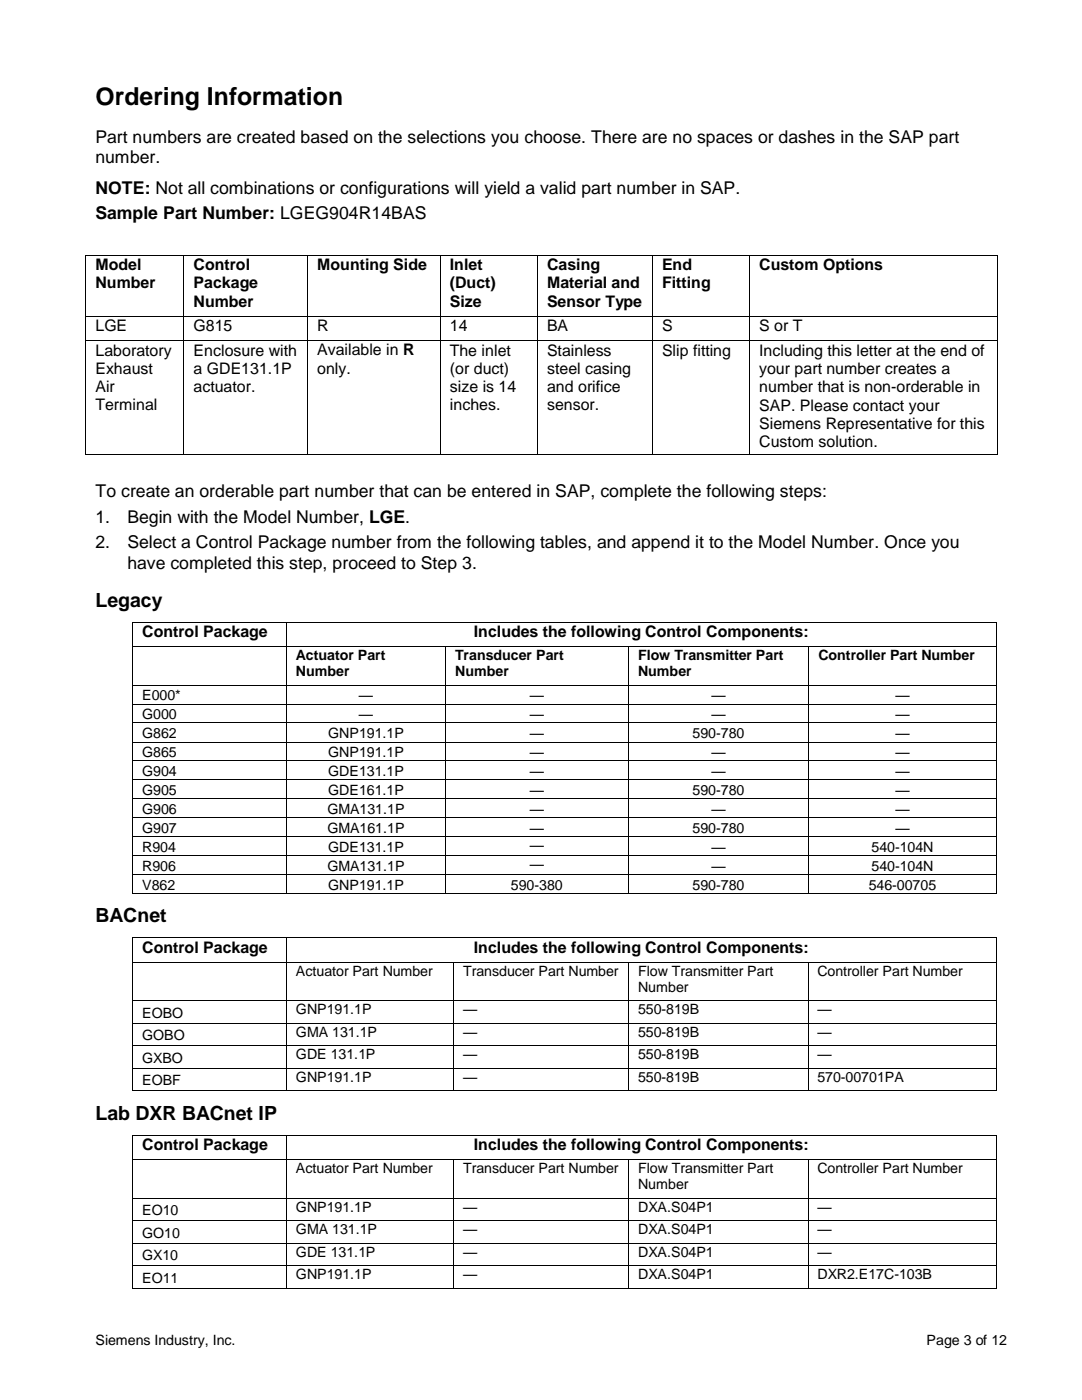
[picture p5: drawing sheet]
<svg xmlns="http://www.w3.org/2000/svg" width="216mm" height="279mm" viewBox="0 0 216 279" stroke-linecap="round" stroke-linejoin="round" font-family="sans-serif">
<defs><g id="words">
<text font-size="5" x="19" y="21">Ordering Information</text>
<g font-size="3.9">
<text x="19" y="121">Legacy</text>
<text x="19" y="184">BACnet</text>
<text x="19" y="223.5">Lab DXR BACnet IP</text>
</g>
<g font-size="3.5">
<text x="19" y="28.5">Part numbers are created based on the selections you choose. There are no spaces or dashes in the SAP part</text>
<text x="19" y="32.6">number.</text>
<text x="19" y="38.7">NOTE: Not all combinations or configurations will yield a valid part number in SAP.</text>
<text x="19" y="43.8">Sample Part Number: LGEG904R14BAS</text>
<text x="19" y="99.2">To create an orderable part number that can be entered in SAP, complete the following steps:</text>
<text x="19" y="104.3">1.</text>
<text x="25.4" y="104.3">Begin with the Model Number, LGE.</text>
<text x="19" y="109.4">2.</text>
<text x="25.4" y="109.4">Select a Control Package number from the following tables, and append it to the Model Number. Once you</text>
<text x="25.4" y="113.5">have completed this step, proceed to Step 3.</text>
</g>
<g font-size="3.2">
<text x="19" y="53.9">Model</text>
<text x="38.6" y="53.9">Control</text>
<text x="63.3" y="53.9">Mounting Side</text>
<text x="89.8" y="53.9">Inlet</text>
<text x="109.2" y="53.9">Casing</text>
<text x="132.1" y="53.9">End</text>
<text x="151.5" y="53.9">Custom Options</text>
<text x="19" y="57.5">Number</text>
<text x="38.6" y="57.5">Package</text>
<text x="89.8" y="57.5">(Duct)</text>
<text x="109.2" y="57.5">Material and</text>
<text x="132.1" y="57.5">Fitting</text>
<text x="38.6" y="61.2">Number</text>
<text x="89.8" y="61.2">Size</text>
<text x="109.2" y="61.2">Sensor Type</text>
<text x="19" y="66.1">LGE</text>
<text x="19" y="71">Laboratory</text>
<text x="38.6" y="66.1">G815</text>
<text x="38.6" y="71">Enclosure with</text>
<text x="63.3" y="66.1">R</text>
<text x="63.3" y="70.9">Available in R</text>
<text x="89.8" y="66.1">14</text>
<text x="89.8" y="71">The inlet</text>
<text x="109.2" y="66.1">BA</text>
<text x="109.2" y="71">Stainless</text>
<text x="132.1" y="66.1">S</text>
<text x="132.1" y="71">Slip fitting</text>
<text x="151.5" y="66.1">S or T</text>
<text x="151.5" y="71">Including this letter at the end of</text>
<text x="19" y="74.7">Exhaust</text>
<text x="38.6" y="74.7">a GDE131.1P</text>
<text x="63.3" y="74.6">only.</text>
<text x="89.8" y="74.7">(or duct)</text>
<text x="109.2" y="74.7">steel casing</text>
<text x="151.5" y="74.7">your part number creates a</text>
<text x="19" y="78.3">Air</text>
<text x="19" y="81.9">Terminal</text>
<text x="38.6" y="78.3">actuator.</text>
<text x="89.8" y="78.3">size is 14</text>
<text x="89.8" y="81.9">inches.</text>
<text x="109.2" y="78.3">and orifice</text>
<text x="109.2" y="81.9">sensor.</text>
<text x="151.5" y="78.3">number that is non-orderable in</text>
<text x="151.5" y="82">SAP. Please contact your</text>
<text x="151.5" y="85.6">Siemens Representative for this</text>
<text x="151.5" y="89.2">Custom solution.</text>
<text x="28.4" y="127.1">Control Package</text>
<text x="94.5" y="127.1">Includes the following Control Components:</text>
<text x="28.4" y="190.1">Control Package</text>
<text x="94.5" y="190.1">Includes the following Control Components:</text>
<text x="28.4" y="229.5">Control Package</text>
<text x="94.5" y="229.5">Includes the following Control Components:</text>
</g>
<g font-size="2.8">
<text x="59.1" y="131.7">Actuator Part</text>
<text x="90.8" y="131.7">Transducer Part</text>
<text x="127.3" y="131.7">Flow Transmitter Part</text>
<text x="163.3" y="131.7">Controller Part Number</text>
<text x="59.1" y="134.9">Number</text>
<text x="90.8" y="134.9">Number</text>
<text x="127.3" y="134.9">Number</text>
<text x="28.4" y="139.8">E000*</text>
<text x="28.4" y="143.5">G000</text>
<text x="71.6" y="139.8">—</text>
<text x="71.6" y="143.5">—</text>
<text x="105.7" y="139.8">—</text>
<text x="105.7" y="143.5">—</text>
<text x="142" y="139.8">—</text>
<text x="142" y="143.5">—</text>
<text x="178.7" y="139.8">—</text>
<text x="178.7" y="143.5">—</text>
<text x="28.4" y="147.3">G862</text>
<text x="65.5" y="147.3">GNP191.1P</text>
<text x="105.7" y="147.3">—</text>
<text x="138.2" y="147.3">590-780</text>
<text x="178.7" y="147.3">—</text>
<text x="28.4" y="151.1">G865</text>
<text x="28.4" y="154.9">G904</text>
<text x="65.5" y="151.1">GNP191.1P</text>
<text x="65.5" y="154.9">GDE131.1P</text>
<text x="105.7" y="151.1">—</text>
<text x="105.7" y="154.9">—</text>
<text x="142" y="151.1">—</text>
<text x="142" y="154.9">—</text>
<text x="178.7" y="151.1">—</text>
<text x="178.7" y="154.9">—</text>
<text x="28.4" y="158.6">G905</text>
<text x="65.5" y="158.6">GDE161.1P</text>
<text x="105.7" y="158.6">—</text>
<text x="138.2" y="158.6">590-780</text>
<text x="178.7" y="158.6">—</text>
<text x="28.4" y="162.4">G906</text>
<text x="28.4" y="166.2">G907</text>
<text x="65.3" y="162.4">GMA131.1P</text>
<text x="65.3" y="166.2">GMA161.1P</text>
<text x="105.7" y="162.4">—</text>
<text x="105.7" y="166.2">—</text>
<text x="138.2" y="166.2">590-780</text>
<text x="142" y="162.4">—</text>
<text x="178.7" y="162.4">—</text>
<text x="178.7" y="166.2">—</text>
<text x="28.4" y="170">R904</text>
<text x="28.4" y="173.8">R906</text>
<text x="65.3" y="173.8">GMA131.1P</text>
<text x="65.5" y="170">GDE131.1P</text>
<text x="105.7" y="169.7">—</text>
<text x="105.7" y="173.4">—</text>
<text x="142" y="170">—</text>
<text x="142" y="173.8">—</text>
<text x="173.9" y="170">540-104N</text>
<text x="173.9" y="173.8">540-104N</text>
<text x="28.4" y="177.5">V862</text>
<text x="65.5" y="177.5">GNP191.1P</text>
<text x="102" y="177.5">590-380</text>
<text x="138.2" y="177.5">590-780</text>
<text x="173.3" y="177.5">546-00705</text>
<text x="59.1" y="194.7">Actuator Part Number</text>
<text x="92.4" y="194.7">Transducer Part Number</text>
<text x="127.3" y="194.7">Flow Transmitter Part</text>
<text x="127.3" y="198">Number</text>
<text x="163.1" y="194.7">Controller Part Number</text>
<text x="28.4" y="203.1">EOBO</text>
<text x="59.1" y="202.5">GNP191.1P</text>
<text x="92.4" y="202.5">—</text>
<text x="127.3" y="202.5">550-819B</text>
<text x="163.1" y="202.5">—</text>
<text x="28.4" y="207.6">GOBO</text>
<text x="59.1" y="206.9">GMA 131.1P</text>
<text x="92.4" y="206.9">—</text>
<text x="127.3" y="206.9">550-819B</text>
<text x="163.1" y="206.9">—</text>
<text x="28.4" y="212.1">GXBO</text>
<text x="59.1" y="211.4">GDE 131.1P</text>
<text x="59.1" y="215.9">GNP191.1P</text>
<text x="92.4" y="211.4">—</text>
<text x="92.4" y="215.9">—</text>
<text x="127.3" y="211.4">550-819B</text>
<text x="127.3" y="215.9">550-819B</text>
<text x="163.1" y="211.4">—</text>
<text x="163.1" y="215.9">570-00701PA</text>
<text x="28.4" y="216.6">EOBF</text>
<text x="59.1" y="234.1">Actuator Part Number</text>
<text x="92.4" y="234.1">Transducer Part Number</text>
<text x="127.3" y="234.1">Flow Transmitter Part</text>
<text x="127.3" y="237.4">Number</text>
<text x="163.1" y="234.1">Controller Part Number</text>
<text x="28.4" y="242.6">EO10</text>
<text x="59.1" y="241.8">GNP191.1P</text>
<text x="92.4" y="241.8">—</text>
<text x="127.3" y="241.8">DXA.S04P1</text>
<text x="163.1" y="241.8">—</text>
<text x="28.4" y="247">GO10</text>
<text x="28.4" y="251.5">GX10</text>
<text x="59.1" y="246.3">GMA 131.1P</text>
<text x="59.1" y="250.8">GDE 131.1P</text>
<text x="92.4" y="246.3">—</text>
<text x="92.4" y="250.8">—</text>
<text x="127.3" y="246.3">DXA.S04P1</text>
<text x="127.3" y="250.8">DXA.S04P1</text>
<text x="163.1" y="246.3">—</text>
<text x="163.1" y="250.8">—</text>
<text x="28.4" y="256">EO11</text>
<text x="59.1" y="255.3">GNP191.1P</text>
<text x="92.4" y="255.3">—</text>
<text x="127.3" y="255.3">DXA.S04P1</text>
<text x="163.1" y="255.3">DXR2.E17C-103B</text>
<text x="19" y="268.3">Siemens Industry, Inc.</text>
<text x="184.9" y="268.3">Page 3 of 12</text>
</g>
</g></defs>
<g fill="#000">
<path d="M17.1 50.8h.1v.2h-.1z" fill-rule="evenodd"/>
<path d="M17.1 50.8h.1v.2h-.1z" fill-rule="evenodd"/>
<path d="M36.6 50.8h.2v.2h-.2z" fill-rule="evenodd"/>
<path d="M61.3 50.8h.2v.2h-.2z" fill-rule="evenodd"/>
<path d="M87.8 50.8h.1v.2h-.1z" fill-rule="evenodd"/>
<path d="M107.2 50.8h.1v.2h-.1z" fill-rule="evenodd"/>
<path d="M130.1 50.8h.2v.2h-.2z" fill-rule="evenodd"/>
<path d="M149.5 50.8h.2v.2h-.2z" fill-rule="evenodd"/>
<path d="M198.9 50.8h.2v.2h-.2z" fill-rule="evenodd"/>
<path d="M198.9 50.8h.2v.2h-.2z" fill-rule="evenodd"/>
<path d="M17.1 63h.1v.2h-.1z" fill-rule="evenodd"/>
<path d="M17.1 67.9h.1v.1h-.1z" fill-rule="evenodd"/>
<path d="M36.6 63h.2v.2h-.2z" fill-rule="evenodd"/>
<path d="M36.6 67.9h.2v.1h-.2z" fill-rule="evenodd"/>
<path d="M61.3 63h.2v.2h-.2z" fill-rule="evenodd"/>
<path d="M61.3 67.9h.2v.1h-.2z" fill-rule="evenodd"/>
<path d="M87.8 63h.1v.2h-.1z" fill-rule="evenodd"/>
<path d="M87.8 67.9h.1v.1h-.1z" fill-rule="evenodd"/>
<path d="M107.2 63h.1v.2h-.1z" fill-rule="evenodd"/>
<path d="M107.2 67.9h.1v.1h-.1z" fill-rule="evenodd"/>
<path d="M130.1 63h.2v.2h-.2z" fill-rule="evenodd"/>
<path d="M130.1 67.9h.2v.1h-.2z" fill-rule="evenodd"/>
<path d="M149.5 63h.2v.2h-.2z" fill-rule="evenodd"/>
<path d="M149.5 67.9h.2v.1h-.2z" fill-rule="evenodd"/>
<path d="M198.9 63h.2v.2h-.2z" fill-rule="evenodd"/>
<path d="M198.9 67.9h.2v.1h-.2z" fill-rule="evenodd"/>
<path d="M17.1 90.7h.1v.2h-.1z" fill-rule="evenodd"/>
<path d="M17.1 90.7h.1v.2h-.1z" fill-rule="evenodd"/>
<path d="M36.6 90.7h.2v.2h-.2z" fill-rule="evenodd"/>
<path d="M61.3 90.7h.2v.2h-.2z" fill-rule="evenodd"/>
<path d="M87.8 90.7h.1v.2h-.1z" fill-rule="evenodd"/>
<path d="M107.2 90.7h.1v.2h-.1z" fill-rule="evenodd"/>
<path d="M130.1 90.7h.2v.2h-.2z" fill-rule="evenodd"/>
<path d="M149.5 90.7h.2v.2h-.2z" fill-rule="evenodd"/>
<path d="M198.9 90.7h.2v.2h-.2z" fill-rule="evenodd"/>
<path d="M198.9 90.7h.2v.2h-.2z" fill-rule="evenodd"/>
<path d="M26.4 124.1h.2v.1h-.2z" fill-rule="evenodd"/>
<path d="M26.4 124.1h.2v.1h-.2z" fill-rule="evenodd"/>
<path d="M26.4 129h.2v.1h-.2z" fill-rule="evenodd"/>
<path d="M26.4 136.7h.2v.1h-.2z" fill-rule="evenodd"/>
<path d="M57.1 124.1h.1v.1h-.1z" fill-rule="evenodd"/>
<path d="M57.1 129h.1v.1h-.1z" fill-rule="evenodd"/>
<path d="M57.1 136.7h.1v.1h-.1z" fill-rule="evenodd"/>
<path d="M88.8 129h.2v.1h-.2z" fill-rule="evenodd"/>
<path d="M88.8 136.7h.2v.1h-.2z" fill-rule="evenodd"/>
<path d="M125.4 129h.1v.1h-.1z" fill-rule="evenodd"/>
<path d="M125.4 136.7h.1v.1h-.1z" fill-rule="evenodd"/>
<path d="M161.3 129h.2v.1h-.2z" fill-rule="evenodd"/>
<path d="M161.3 136.7h.2v.1h-.2z" fill-rule="evenodd"/>
<path d="M198.7 124.1h.2v.1h-.2z" fill-rule="evenodd"/>
<path d="M198.7 124.1h.2v.1h-.2z" fill-rule="evenodd"/>
<path d="M198.7 129h.2v.1h-.2z" fill-rule="evenodd"/>
<path d="M198.7 136.7h.2v.1h-.2z" fill-rule="evenodd"/>
<path d="M26.4 140.4h.2v.2h-.2z" fill-rule="evenodd"/>
<path d="M26.4 144.2h.2v.2h-.2z" fill-rule="evenodd"/>
<path d="M26.4 148h.2v.2h-.2z" fill-rule="evenodd"/>
<path d="M26.4 151.8h.2v.2h-.2z" fill-rule="evenodd"/>
<path d="M26.4 155.6h.2v.1h-.2z" fill-rule="evenodd"/>
<path d="M26.4 159.3h.2v.2h-.2z" fill-rule="evenodd"/>
<path d="M57.1 140.4h.1v.2h-.1z" fill-rule="evenodd"/>
<path d="M57.1 144.2h.1v.2h-.1z" fill-rule="evenodd"/>
<path d="M57.1 148h.1v.2h-.1z" fill-rule="evenodd"/>
<path d="M57.1 151.8h.1v.2h-.1z" fill-rule="evenodd"/>
<path d="M57.1 155.6h.1v.1h-.1z" fill-rule="evenodd"/>
<path d="M57.1 159.3h.1v.2h-.1z" fill-rule="evenodd"/>
<path d="M88.8 140.4h.2v.2h-.2z" fill-rule="evenodd"/>
<path d="M88.8 144.2h.2v.2h-.2z" fill-rule="evenodd"/>
<path d="M88.8 148h.2v.2h-.2z" fill-rule="evenodd"/>
<path d="M88.8 151.8h.2v.2h-.2z" fill-rule="evenodd"/>
<path d="M88.8 155.6h.2v.1h-.2z" fill-rule="evenodd"/>
<path d="M88.8 159.3h.2v.2h-.2z" fill-rule="evenodd"/>
<path d="M125.4 140.4h.1v.2h-.1z" fill-rule="evenodd"/>
<path d="M125.4 144.2h.1v.2h-.1z" fill-rule="evenodd"/>
<path d="M125.4 148h.1v.2h-.1z" fill-rule="evenodd"/>
<path d="M125.4 151.8h.1v.2h-.1z" fill-rule="evenodd"/>
<path d="M125.4 155.6h.1v.1h-.1z" fill-rule="evenodd"/>
<path d="M125.4 159.3h.1v.2h-.1z" fill-rule="evenodd"/>
<path d="M161.3 140.4h.2v.2h-.2z" fill-rule="evenodd"/>
<path d="M161.3 144.2h.2v.2h-.2z" fill-rule="evenodd"/>
<path d="M161.3 148h.2v.2h-.2z" fill-rule="evenodd"/>
<path d="M161.3 151.8h.2v.2h-.2z" fill-rule="evenodd"/>
<path d="M161.3 155.6h.2v.1h-.2z" fill-rule="evenodd"/>
<path d="M161.3 159.3h.2v.2h-.2z" fill-rule="evenodd"/>
<path d="M198.7 140.4h.2v.2h-.2z" fill-rule="evenodd"/>
<path d="M198.7 144.2h.2v.2h-.2z" fill-rule="evenodd"/>
<path d="M198.7 148h.2v.2h-.2z" fill-rule="evenodd"/>
<path d="M198.7 151.8h.2v.2h-.2z" fill-rule="evenodd"/>
<path d="M198.7 155.6h.2v.1h-.2z" fill-rule="evenodd"/>
<path d="M198.7 159.3h.2v.2h-.2z" fill-rule="evenodd"/>
<path d="M26.4 163.1h.2v.2h-.2z" fill-rule="evenodd"/>
<path d="M26.4 166.9h.2v.1h-.2z" fill-rule="evenodd"/>
<path d="M26.4 170.7h.2v.1h-.2z" fill-rule="evenodd"/>
<path d="M26.4 174.4h.2v.2h-.2z" fill-rule="evenodd"/>
<path d="M26.4 178.2h.2v.2h-.2z" fill-rule="evenodd"/>
<path d="M26.4 178.2h.2v.2h-.2z" fill-rule="evenodd"/>
<path d="M57.1 163.1h.1v.2h-.1z" fill-rule="evenodd"/>
<path d="M57.1 166.9h.1v.1h-.1z" fill-rule="evenodd"/>
<path d="M57.1 170.7h.1v.1h-.1z" fill-rule="evenodd"/>
<path d="M57.1 174.4h.1v.2h-.1z" fill-rule="evenodd"/>
<path d="M57.1 178.2h.1v.2h-.1z" fill-rule="evenodd"/>
<path d="M88.8 163.1h.2v.2h-.2z" fill-rule="evenodd"/>
<path d="M88.8 166.9h.2v.1h-.2z" fill-rule="evenodd"/>
<path d="M88.8 170.7h.2v.1h-.2z" fill-rule="evenodd"/>
<path d="M88.8 174.4h.2v.2h-.2z" fill-rule="evenodd"/>
<path d="M88.8 178.2h.2v.2h-.2z" fill-rule="evenodd"/>
<path d="M125.4 163.1h.1v.2h-.1z" fill-rule="evenodd"/>
<path d="M125.4 166.9h.1v.1h-.1z" fill-rule="evenodd"/>
<path d="M125.4 170.7h.1v.1h-.1z" fill-rule="evenodd"/>
<path d="M125.4 174.4h.1v.2h-.1z" fill-rule="evenodd"/>
<path d="M125.4 178.2h.1v.2h-.1z" fill-rule="evenodd"/>
<path d="M161.3 163.1h.2v.2h-.2z" fill-rule="evenodd"/>
<path d="M161.3 166.9h.2v.1h-.2z" fill-rule="evenodd"/>
<path d="M161.3 170.7h.2v.1h-.2z" fill-rule="evenodd"/>
<path d="M161.3 174.4h.2v.2h-.2z" fill-rule="evenodd"/>
<path d="M161.3 178.2h.2v.2h-.2z" fill-rule="evenodd"/>
<path d="M198.7 163.1h.2v.2h-.2z" fill-rule="evenodd"/>
<path d="M198.7 166.9h.2v.1h-.2z" fill-rule="evenodd"/>
<path d="M198.7 170.7h.2v.1h-.2z" fill-rule="evenodd"/>
<path d="M198.7 174.4h.2v.2h-.2z" fill-rule="evenodd"/>
<path d="M198.7 178.2h.2v.2h-.2z" fill-rule="evenodd"/>
<path d="M198.7 178.2h.2v.2h-.2z" fill-rule="evenodd"/>
<path d="M26.4 187.1h.2v.1h-.2z" fill-rule="evenodd"/>
<path d="M26.4 187.1h.2v.1h-.2z" fill-rule="evenodd"/>
<path d="M26.4 192h.2v.1h-.2z" fill-rule="evenodd"/>
<path d="M26.4 199.7h.2v.1h-.2z" fill-rule="evenodd"/>
<path d="M57.1 187.1h.1v.1h-.1z" fill-rule="evenodd"/>
<path d="M57.1 192h.1v.1h-.1z" fill-rule="evenodd"/>
<path d="M57.1 199.7h.1v.1h-.1z" fill-rule="evenodd"/>
<path d="M90.4 192h.2v.1h-.2z" fill-rule="evenodd"/>
<path d="M90.4 199.7h.2v.1h-.2z" fill-rule="evenodd"/>
<path d="M125.4 192h.1v.1h-.1z" fill-rule="evenodd"/>
<path d="M125.4 199.7h.1v.1h-.1z" fill-rule="evenodd"/>
<path d="M161.1 192h.2v.1h-.2z" fill-rule="evenodd"/>
<path d="M161.1 199.7h.2v.1h-.2z" fill-rule="evenodd"/>
<path d="M198.7 187.1h.2v.1h-.2z" fill-rule="evenodd"/>
<path d="M198.7 187.1h.2v.1h-.2z" fill-rule="evenodd"/>
<path d="M198.7 192h.2v.1h-.2z" fill-rule="evenodd"/>
<path d="M198.7 199.7h.2v.1h-.2z" fill-rule="evenodd"/>
<path d="M26.4 204.2h.2v.1h-.2z" fill-rule="evenodd"/>
<path d="M26.4 208.6h.2v.2h-.2z" fill-rule="evenodd"/>
<path d="M26.4 213.1h.2v.2h-.2z" fill-rule="evenodd"/>
<path d="M26.4 217.6h.2v.2h-.2z" fill-rule="evenodd"/>
<path d="M26.4 217.6h.2v.2h-.2z" fill-rule="evenodd"/>
<path d="M57.1 204.2h.1v.1h-.1z" fill-rule="evenodd"/>
<path d="M57.1 208.6h.1v.2h-.1z" fill-rule="evenodd"/>
<path d="M57.1 213.1h.1v.2h-.1z" fill-rule="evenodd"/>
<path d="M57.1 217.6h.1v.2h-.1z" fill-rule="evenodd"/>
<path d="M90.4 204.2h.2v.1h-.2z" fill-rule="evenodd"/>
<path d="M90.4 208.6h.2v.2h-.2z" fill-rule="evenodd"/>
<path d="M90.4 213.1h.2v.2h-.2z" fill-rule="evenodd"/>
<path d="M90.4 217.6h.2v.2h-.2z" fill-rule="evenodd"/>
<path d="M125.4 204.2h.1v.1h-.1z" fill-rule="evenodd"/>
<path d="M125.4 208.6h.1v.2h-.1z" fill-rule="evenodd"/>
<path d="M125.4 213.1h.1v.2h-.1z" fill-rule="evenodd"/>
<path d="M125.4 217.6h.1v.2h-.1z" fill-rule="evenodd"/>
<path d="M161.1 204.2h.2v.1h-.2z" fill-rule="evenodd"/>
<path d="M161.1 208.6h.2v.2h-.2z" fill-rule="evenodd"/>
<path d="M161.1 213.1h.2v.2h-.2z" fill-rule="evenodd"/>
<path d="M161.1 217.6h.2v.2h-.2z" fill-rule="evenodd"/>
<path d="M198.7 204.2h.2v.1h-.2z" fill-rule="evenodd"/>
<path d="M198.7 208.6h.2v.2h-.2z" fill-rule="evenodd"/>
<path d="M198.7 213.1h.2v.2h-.2z" fill-rule="evenodd"/>
<path d="M198.7 217.6h.2v.2h-.2z" fill-rule="evenodd"/>
<path d="M198.7 217.6h.2v.2h-.2z" fill-rule="evenodd"/>
<path d="M26.4 226.5h.2v.1h-.2z" fill-rule="evenodd"/>
<path d="M26.4 226.5h.2v.1h-.2z" fill-rule="evenodd"/>
<path d="M26.4 231.4h.2v.2h-.2z" fill-rule="evenodd"/>
<path d="M26.4 239.1h.2v.2h-.2z" fill-rule="evenodd"/>
<path d="M57.1 226.5h.1v.1h-.1z" fill-rule="evenodd"/>
<path d="M57.1 231.4h.1v.2h-.1z" fill-rule="evenodd"/>
<path d="M57.1 239.1h.1v.2h-.1z" fill-rule="evenodd"/>
<path d="M90.4 231.4h.2v.2h-.2z" fill-rule="evenodd"/>
<path d="M90.4 239.1h.2v.2h-.2z" fill-rule="evenodd"/>
<path d="M125.4 231.4h.1v.2h-.1z" fill-rule="evenodd"/>
<path d="M125.4 239.1h.1v.2h-.1z" fill-rule="evenodd"/>
<path d="M161.1 231.4h.2v.2h-.2z" fill-rule="evenodd"/>
<path d="M161.1 239.1h.2v.2h-.2z" fill-rule="evenodd"/>
<path d="M198.7 226.5h.2v.1h-.2z" fill-rule="evenodd"/>
<path d="M198.7 226.5h.2v.1h-.2z" fill-rule="evenodd"/>
<path d="M198.7 231.4h.2v.2h-.2z" fill-rule="evenodd"/>
<path d="M198.7 239.1h.2v.2h-.2z" fill-rule="evenodd"/>
<path d="M26.4 243.6h.2v.1h-.2z" fill-rule="evenodd"/>
<path d="M26.4 248.1h.2v.1h-.2z" fill-rule="evenodd"/>
<path d="M26.4 252.6h.2v.1h-.2z" fill-rule="evenodd"/>
<path d="M26.4 257h.2v.2h-.2z" fill-rule="evenodd"/>
<path d="M26.4 257h.2v.2h-.2z" fill-rule="evenodd"/>
<path d="M57.1 243.6h.1v.1h-.1z" fill-rule="evenodd"/>
<path d="M57.1 248.1h.1v.1h-.1z" fill-rule="evenodd"/>
<path d="M57.1 252.6h.1v.1h-.1z" fill-rule="evenodd"/>
<path d="M57.1 257h.1v.2h-.1z" fill-rule="evenodd"/>
<path d="M90.4 243.6h.2v.1h-.2z" fill-rule="evenodd"/>
<path d="M90.4 248.1h.2v.1h-.2z" fill-rule="evenodd"/>
<path d="M90.4 252.6h.2v.1h-.2z" fill-rule="evenodd"/>
<path d="M90.4 257h.2v.2h-.2z" fill-rule="evenodd"/>
<path d="M125.4 243.6h.1v.1h-.1z" fill-rule="evenodd"/>
<path d="M125.4 248.1h.1v.1h-.1z" fill-rule="evenodd"/>
<path d="M125.4 252.6h.1v.1h-.1z" fill-rule="evenodd"/>
<path d="M125.4 257h.1v.2h-.1z" fill-rule="evenodd"/>
<path d="M161.1 243.6h.2v.1h-.2z" fill-rule="evenodd"/>
<path d="M161.1 248.1h.2v.1h-.2z" fill-rule="evenodd"/>
<path d="M161.1 252.6h.2v.1h-.2z" fill-rule="evenodd"/>
<path d="M161.1 257h.2v.2h-.2z" fill-rule="evenodd"/>
<path d="M198.7 243.6h.2v.1h-.2z" fill-rule="evenodd"/>
<path d="M198.7 248.1h.2v.1h-.2z" fill-rule="evenodd"/>
<path d="M198.7 252.6h.2v.1h-.2z" fill-rule="evenodd"/>
<path d="M198.7 257h.2v.2h-.2z" fill-rule="evenodd"/>
<path d="M198.7 257h.2v.2h-.2z" fill-rule="evenodd"/>
</g>
<g fill="none" stroke="#000" stroke-width=".2">
<path d="M17.1 51v12M17.2 50.9h19.4M36.7 51v12M36.8 50.9h24.5M61.4 51v12M61.5 50.9h26.3M87.9 51v12M87.9 50.9h19.3M107.2 51v12M107.3 50.9h22.8M130.2 51v12M130.3 50.9h19.2"/>
<path d="M149.6 51v12M149.7 50.9h49.2M199 51v12M17.1 63.2v4.7M17.1 68v22.7M17.2 63.1h19.4M17.2 68h19.4M36.7 63.2v4.7M36.7 68v22.7M36.8 63.1h24.5M36.8 68h24.5M61.4 63.2v4.7"/>
<path d="M61.4 68v22.7M61.5 63.1h26.3M61.5 68h26.3M87.9 63.2v4.7M87.9 68v22.7M87.9 63.1h19.3M87.9 68h19.3M107.2 63.2v4.7M107.2 68v22.7M107.3 63.1h22.8M107.3 68h22.8M130.2 63.2v4.7"/>
<path d="M130.2 68v22.7M130.3 63.1h19.2M130.3 68h19.2M149.6 63.2v4.7M149.6 68v22.7M149.7 63.1h49.2M149.7 68h49.2M199 63.2v4.7M199 68v22.7M17.2 90.8h19.4M36.8 90.8h24.5M61.5 90.8h26.3"/>
<path d="M87.9 90.8h19.3M107.3 90.8h22.8M130.3 90.8h19.2M149.7 90.8h49.2M26.5 124.2v4.8M26.5 129.1v7.6M26.5 136.8v3.6M26.6 124.1h30.5M26.6 129h30.5M26.6 136.8h30.5M57.2 124.2v4.8M57.2 129.1v7.6"/>
<path d="M57.2 136.8v3.6M57.2 124.1h141.5M57.2 129h31.6M57.2 136.8h31.6M88.9 129.1v7.6M88.9 136.8v3.6M89 129h36.4M89 136.8h36.4M125.5 129.1v7.6M125.5 136.8v3.6M125.5 129h35.8M125.5 136.8h35.8"/>
<path d="M161.4 129.1v7.6M161.4 136.8v3.6M161.5 129h37.2M161.5 136.8h37.2M198.8 124.2v4.8M198.8 129.1v7.6M198.8 136.8v3.6M26.5 140.6v3.6M26.5 144.4v3.6M26.5 148.2v3.6M26.5 152v3.6M26.5 155.7v3.6"/>
<path d="M26.5 159.5v3.6M26.6 140.5h30.5M26.6 144.3h30.5M26.6 148.1h30.5M26.6 151.9h30.5M26.6 155.6h30.5M26.6 159.4h30.5M57.2 140.6v3.6M57.2 144.4v3.6M57.2 148.2v3.6M57.2 152v3.6M57.2 155.7v3.6"/>
<path d="M57.2 159.5v3.6M57.2 140.5h31.6M57.2 144.3h31.6M57.2 148.1h31.6M57.2 151.9h31.6M57.2 155.6h31.6M57.2 159.4h31.6M88.9 140.6v3.6M88.9 144.4v3.6M88.9 148.2v3.6M88.9 152v3.6M88.9 155.7v3.6"/>
<path d="M88.9 159.5v3.6M89 140.5h36.4M89 144.3h36.4M89 148.1h36.4M89 151.9h36.4M89 155.6h36.4M89 159.4h36.4M125.5 140.6v3.6M125.5 144.4v3.6M125.5 148.2v3.6M125.5 152v3.6M125.5 155.7v3.6"/>
<path d="M125.5 159.5v3.6M125.5 140.5h35.8M125.5 144.3h35.8M125.5 148.1h35.8M125.5 151.9h35.8M125.5 155.6h35.8M125.5 159.4h35.8M161.4 140.6v3.6M161.4 144.4v3.6M161.4 148.2v3.6M161.4 152v3.6M161.4 155.7v3.6"/>
<path d="M161.4 159.5v3.6M161.5 140.5h37.2M161.5 144.3h37.2M161.5 148.1h37.2M161.5 151.9h37.2M161.5 155.6h37.2M161.5 159.4h37.2M198.8 140.6v3.6M198.8 144.4v3.6M198.8 148.2v3.6M198.8 152v3.6M198.8 155.7v3.6"/>
<path d="M198.8 159.5v3.6M26.5 163.3v3.6M26.5 167v3.7M26.5 170.8v3.6M26.5 174.6v3.6M26.6 163.2h30.5M26.6 166.9h30.5M26.6 170.8h30.5M26.6 174.5h30.5M26.6 178.3h30.5M57.2 163.3v3.6M57.2 167v3.7"/>
<path d="M57.2 170.8v3.6M57.2 174.6v3.6M57.2 163.2h31.6M57.2 166.9h31.6M57.2 170.8h31.6M57.2 174.5h31.6M57.2 178.3h31.6M88.9 163.3v3.6M88.9 167v3.7M88.9 170.8v3.6M88.9 174.6v3.6M89 163.2h36.4"/>
<path d="M89 166.9h36.4M89 170.8h36.4M89 174.5h36.4M89 178.3h36.4M125.5 163.3v3.6M125.5 167v3.7M125.5 170.8v3.6M125.5 174.6v3.6M125.5 163.2h35.8M125.5 166.9h35.8M125.5 170.8h35.8M125.5 174.5h35.8"/>
<path d="M125.5 178.3h35.8M161.4 163.3v3.6M161.4 167v3.7M161.4 170.8v3.6M161.4 174.6v3.6M161.5 163.2h37.2M161.5 166.9h37.2M161.5 170.8h37.2M161.5 174.5h37.2M161.5 178.3h37.2M198.8 163.3v3.6M198.8 167v3.7"/>
<path d="M198.8 170.8v3.6M198.8 174.6v3.6M26.5 187.2v4.8M26.5 192.1v7.6M26.5 199.8v4.4M26.6 187.1h30.5M26.6 192h30.5M26.6 199.8h30.5M57.2 187.2v4.8M57.2 192.1v7.6M57.2 199.8v4.4M57.2 187.1h141.5"/>
<path d="M57.2 192h33.2M57.2 199.8h33.2M90.5 192.1v7.6M90.5 199.8v4.4M90.6 192h34.8M90.6 199.8h34.8M125.5 192.1v7.6M125.5 199.8v4.4M125.5 192h35.6M125.5 199.8h35.6M161.2 192.1v7.6M161.2 199.8v4.4"/>
<path d="M161.3 192h37.4M161.3 199.8h37.4M198.8 187.2v4.8M198.8 192.1v7.6M198.8 199.8v4.4M26.5 204.3v4.3M26.5 208.8v4.3M26.5 213.3v4.3M26.6 204.2h30.5M26.6 208.7h30.5M26.6 213.2h30.5M26.6 217.7h30.5"/>
<path d="M57.2 204.3v4.3M57.2 208.8v4.3M57.2 213.3v4.3M57.2 204.2h33.2M57.2 208.7h33.2M57.2 213.2h33.2M57.2 217.7h33.2M90.5 204.3v4.3M90.5 208.8v4.3M90.5 213.3v4.3M90.6 204.2h34.8M90.6 208.7h34.8"/>
<path d="M90.6 213.2h34.8M90.6 217.7h34.8M125.5 204.3v4.3M125.5 208.8v4.3M125.5 213.3v4.3M125.5 204.2h35.6M125.5 208.7h35.6M125.5 213.2h35.6M125.5 217.7h35.6M161.2 204.3v4.3M161.2 208.8v4.3M161.2 213.3v4.3"/>
<path d="M161.3 204.2h37.4M161.3 208.7h37.4M161.3 213.2h37.4M161.3 217.7h37.4M198.8 204.3v4.3M198.8 208.8v4.3M198.8 213.3v4.3M26.5 226.6v4.8M26.5 231.6v7.5M26.5 239.3v4.3M26.6 226.6h30.5M26.6 231.5h30.5"/>
<path d="M26.6 239.2h30.5M57.2 226.6v4.8M57.2 231.6v7.5M57.2 239.3v4.3M57.2 226.6h141.5M57.2 231.5h33.2M57.2 239.2h33.2M90.5 231.6v7.5M90.5 239.3v4.3M90.6 231.5h34.8M90.6 239.2h34.8M125.5 231.6v7.5"/>
<path d="M125.5 239.3v4.3M125.5 231.5h35.6M125.5 239.2h35.6M161.2 231.6v7.5M161.2 239.3v4.3M161.3 231.5h37.4M161.3 239.2h37.4M198.8 226.6v4.8M198.8 231.6v7.5M198.8 239.3v4.3M26.5 243.7v4.4M26.5 248.2v4.4"/>
<path d="M26.5 252.7v4.3M26.6 243.7h30.5M26.6 248.1h30.5M26.6 252.6h30.5M26.6 257.1h30.5M57.2 243.7v4.4M57.2 248.2v4.4M57.2 252.7v4.3M57.2 243.7h33.2M57.2 248.1h33.2M57.2 252.6h33.2M57.2 257.1h33.2"/>
<path d="M90.5 243.7v4.4M90.5 248.2v4.4M90.5 252.7v4.3M90.6 243.7h34.8M90.6 248.1h34.8M90.6 252.6h34.8M90.6 257.1h34.8M125.5 243.7v4.4M125.5 248.2v4.4M125.5 252.7v4.3M125.5 243.7h35.6M125.5 248.1h35.6"/>
<path d="M125.5 252.6h35.6M125.5 257.1h35.6M161.2 243.7v4.4M161.2 248.2v4.4M161.2 252.7v4.3M161.3 243.7h37.4M161.3 248.1h37.4M161.3 252.6h37.4M161.3 257.1h37.4M198.8 243.7v4.4M198.8 248.2v4.4M198.8 252.7v4.3"/>
</g>
<use href="#words"/>
</svg>
